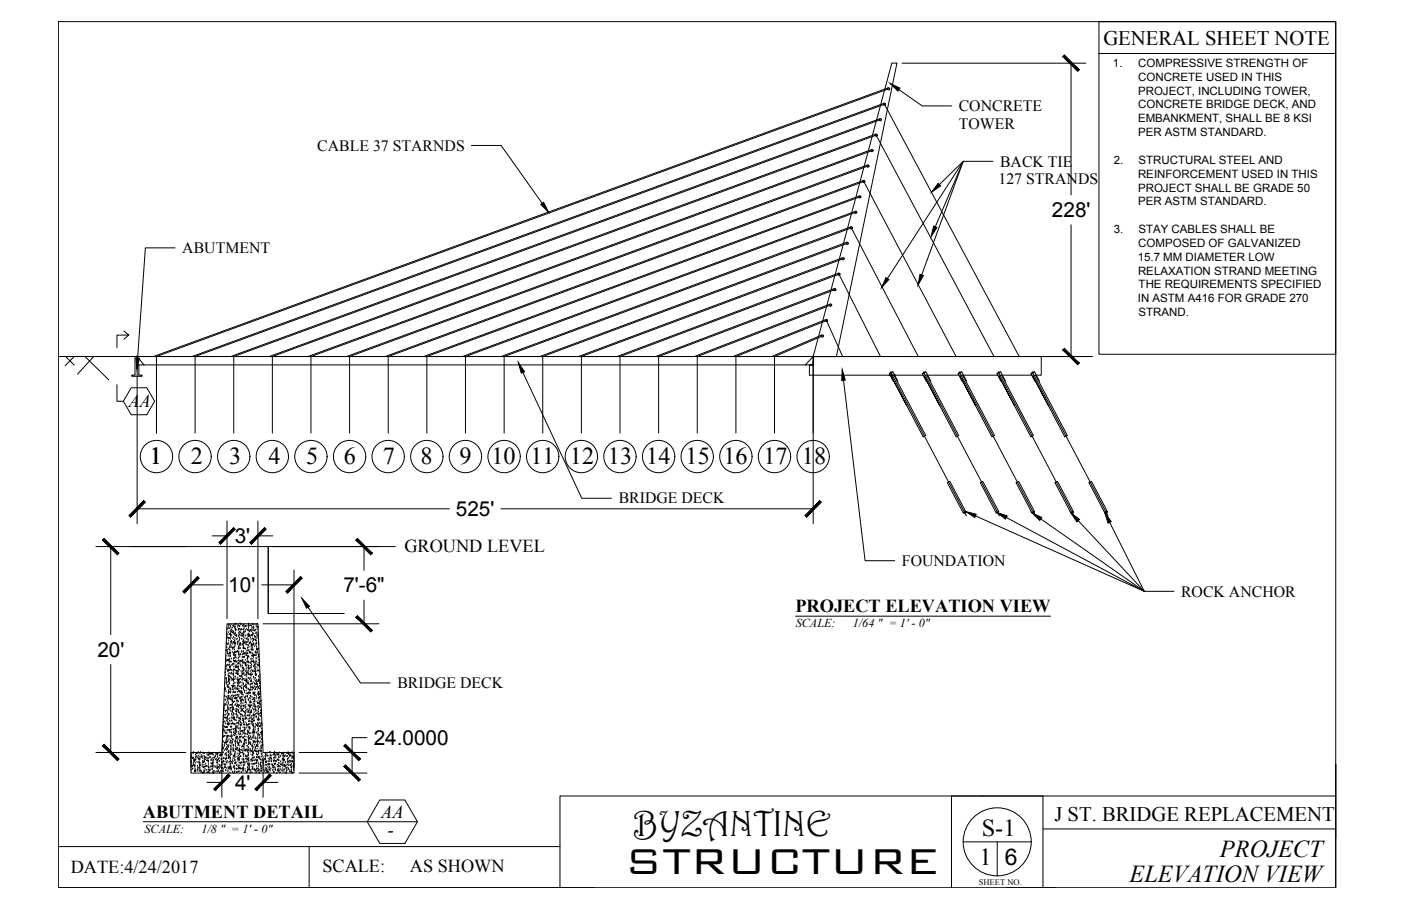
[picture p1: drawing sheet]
<svg xmlns="http://www.w3.org/2000/svg" width="432mm" height="279mm" viewBox="0 0 432 279" stroke-linecap="round" stroke-linejoin="round" font-family="sans-serif">
<defs><g id="words">
<text font-size="14.8" x="192.7" y="269.5">STRUCTURE</text>
<text font-size="11.1" x="195.3" y="257.7">BYZANTINE</text>
<g font-size="7.5">
<text x="46.2" y="143">1</text>
<text x="58.9" y="143">2</text>
<text x="70.6" y="143">3</text>
<text x="82.7" y="143">4</text>
<text x="94.4" y="143">5</text>
<text x="105.9" y="143">6</text>
<text x="118" y="143">7</text>
<text x="129.6" y="143">8</text>
<text x="141.6" y="143">9</text>
<text x="151.5" y="143">10</text>
<text x="163.5" y="143">11</text>
<text x="175.7" y="143">12</text>
<text x="187.4" y="143">13</text>
<text x="199.2" y="143">14</text>
<text x="211.3" y="143">15</text>
<text x="223" y="143">16</text>
<text x="235.3" y="143">17</text>
<text x="247.2" y="143">18</text>
<text x="302.6" y="257.9">S-1</text>
<text x="301.9" y="266.6">1</text>
<text x="376" y="264.4">PROJECT</text>
<text x="348.1" y="272.1">ELEVATION VIEW</text>
</g>
<text font-size="7.1" x="309.7" y="266.6">6</text>
<g font-size="6.4">
<text x="340.1" y="13.9">GENERAL SHEET NOTE</text>
<text x="324.2" y="67">228'</text>
<text x="140.5" y="159.2">525'</text>
<text x="72.4" y="167.5">3'</text>
<text x="70.4" y="182.6">10'</text>
<text x="105.8" y="182.7">7'-6&quot;</text>
<text x="30" y="202.6">20'</text>
<text x="115.2" y="229.7">24.0000</text>
<text x="72.5" y="243.6">4'</text>
<text x="325" y="253.3">J ST. BRIDGE REPLACEMENT</text>
</g>
<g font-size="5.6">
<text x="39.6" y="125.4">AA</text>
<text x="124.6" y="170.4">GROUND LEVEL</text>
<text x="245.2" y="188.8">PROJECT ELEVATION VIEW</text>
<text x="44" y="252.2">ABUTMENT DETAIL</text>
<text x="117.5" y="252.4">AA</text>
<text x="119.6" y="257.9">-</text>
<text x="21.8" y="269.4">DATE:4/24/2017</text>
<text x="99.3" y="268.9">SCALE:</text>
<text x="126.3" y="268.9">AS SHOWN</text>
</g>
<g font-size="4.9">
<text x="295.5" y="34.3">CONCRETE</text>
<text x="295.5" y="39.8">TOWER</text>
<text x="97.8" y="46.5">CABLE 37 STARNDS</text>
<text x="308.2" y="51.4">BACK TIE</text>
<text x="307.7" y="56.9">127 STRANDS</text>
<text x="56.2" y="78.1">ABUTMENT</text>
<text x="190.7" y="155.3">BRIDGE DECK</text>
<text x="278" y="174.5">FOUNDATION</text>
<text x="364" y="184">ROCK ANCHOR</text>
<text x="122.5" y="212.2">BRIDGE DECK</text>
</g>
<g font-size="3.8">
<text x="245.3" y="193.5">SCALE:</text>
<text x="262.8" y="193.5">1/64 &quot; = 1' - 0&quot;</text>
<text x="44.5" y="256.9">SCALE:</text>
<text x="62.1" y="256.9">1/8 &quot; = 1' - 0&quot;</text>
</g>
<g font-size="3.5">
<text x="343" y="20.6">1.</text>
<text x="350.8" y="20.6">COMPRESSIVE STRENGTH OF</text>
<text x="350.7" y="29.2">PROJECT, INCLUDING TOWER,</text>
<text x="350.8" y="24.9">CONCRETE USED IN THIS</text>
<text x="350.8" y="33.4">CONCRETE BRIDGE DECK, AND</text>
<text x="350.7" y="37.7">EMBANKMENT, SHALL BE 8 KSI</text>
<text x="350.7" y="42">PER ASTM STANDARD.</text>
<text x="343.3" y="50.5">2.</text>
<text x="350.9" y="50.5">STRUCTURAL STEEL AND</text>
<text x="350.7" y="54.8">REINFORCEMENT USED IN THIS</text>
<text x="350.7" y="59.1">PROJECT SHALL BE GRADE 50</text>
<text x="350.7" y="63.3">PER ASTM STANDARD.</text>
<text x="343.3" y="71.8">3.</text>
<text x="350.9" y="71.8">STAY CABLES SHALL BE</text>
<text x="350.8" y="76.1">COMPOSED OF GALVANIZED</text>
<text x="350.6" y="80.4">15.7 MM DIAMETER LOW</text>
<text x="350.7" y="84.7">RELAXATION STRAND MEETING</text>
<text x="350.9" y="88.9">THE REQUIREMENTS SPECIFIED</text>
<text x="350.7" y="93.2">IN ASTM A416 FOR GRADE 270</text>
<text x="350.9" y="97.5">STRAND.</text>
</g>
<text font-size="2.6" x="301.7" y="272.8">SHEET NO.</text>
</g></defs>
<!-- layer: 0 -->
<g fill="none" stroke="#000" stroke-width=".31">
<path d="M18 6.7h393.7v267.1h-393.7zM278 19.5h56.7M330.1 19.5v40.6M338.7 6.7h73v102.5h-73zM338.7 16.5h73M271.2 36.6l-200.1 73.3M271.3 36.9l-199.3 73v23.7M272.5 31.9l-213.3 78M273.7 27.1l-226.4 82.8M273.9 27.4l-225.7 82.5v23.7M277 27.6l7.2 5.1h9.2M145.3 44.9h9.1l12.7 17.8"/>
<path d="M266.1 55.7l-147.4 54.2M267.3 50.9l-160.5 59M267.5 51.2l-159.7 58.7v23.7M268.6 46.2l-173.7 63.7M268.8 46.4l-172.9 63.5-.1 23.7M269.9 41.4l-186.9 68.5M296.9 49.7l-8.6 20.2M296.9 49.7l-7.4 7.2M296.9 49.7l-12.8 35.1M306 49.7h-9.1l-23.4 36.2M53.9 76.4h-9.1l-2.4 34.1M259.7 79.5l-81.4 30.4"/>
<path d="M259.8 79.8l-80.6 30.1v23.7M261 74.7l-94.6 35.2M261.1 75l-93.8 34.9v23.7M262.2 70l-107.8 39.9M263.5 65.2l-120.9 44.7M263.7 65.5l-120.2 44.4v23.7M264.8 60.5l-134.2 49.4M265 60.7l-133.4 49.2v23.7M330.1 69.3v40.6M254.6 98.5l-28.7 11.4M255.9 93.8l-41.9 16.1M256 94.1l-41.1 15.8v23.7"/>
<path d="M257.1 89l-55 20.9M257.3 89.3l-54.3 20.6v23.7M258.4 84.3l-68.2 25.6M18.1 109.9h318.6M20.3 110l2.6 2.6M22.9 110l-2.8 2.8M26.2 110l7.3 7.1M28.8 110l-4.9 5.4M36 118.6v5.1h2M38.2 102.1l1.5 1.2h-3.7v3.9M39.7 103.3l-1.5 1.3M40.4 119.6h4.8l2.5 4.1-2.5 4.2h-4.8l-2.4-4.2z"/>
<path d="M41.6 109.9h.6v2.7h.6v3.1h1v.3h-3.2v-.3h1zM42.3 109.9h.1M42.3 111.5v50M44.4 112.5l-2.1-2.6v2.6h208.3v-2.6l-2.4 2.6M161.2 114.9l18.1 38.8h9.2M249.5 112.5h1.1M253.3 103.3l-15.4 6.6M253.5 103.6l-14.8 6.3v23.7M257.8 109.9h-7.2h23.8M259.7 109.9l-5-11-27.9 11v23.7M260 117.3l6.6 55.6h9.2M271.4 109.9l-12.8-25.3-67.5 25.3v23.7"/>
<path d="M274 115.7h2M274.7 115l-.6 .3M274.7 116.1l.8-.4 9.8 18.6-.8 .4-9.8-18.6 4.8 9M274.9 114.8l-.8 .5 1.2 2.2M275 114.8l-.7 .4M276.7 117.6l-1.5-2.9-.5 .3-.2-.3 23.4 44.4M283 109.9l-20.6-39.6-107 39.6v23.7M284.8 115l-.5 .3M285.1 114.8l-.8 .5 1.2 2.2M285.2 114.8l-.7 .4M285.7 115.7l9.8 18.6-.8 .4-9.8-18.6 4.7 9M286.9 117.6l-1.5-2.9-.6 .3-.1-.3 23.3 44.4"/>
<path d="M294.7 109.9l-28.5-53.9-146.5 53.9-.1 23.7M295.8 115l-.5 .3M296.1 114.8l-.8 .5 1.2 2.2M296.2 114.8l-.7 .4M296.7 115.7l9.8 18.6-.8 .4-9.8-18.6 4.8 9M297.9 117.6l-1.5-2.9-.6 .3-.1-.3 23.4 44.4M306.4 109.9l-36.4-68.2-186.1 68.2v23.7M307.8 115l-.5 .3M308.1 114.8l-.8 .5 1.2 2.2M308.2 114.8l-.7 .4M308.7 115.7l9.8 18.6-.8 .4-9.8-18.6 4.8 9M309.9 117.6l-1.5-2.9-.6 .3-.1-.3 23.4 44.4"/>
<path d="M314.1 109.9l-41.5-77.7-212.5 77.7v23.7M318.3 115l-.6 .3M318.6 114.8l-.9 .5 1.3 2.2M318.7 114.8l-.7 .4M319.2 115.7l9.8 18.6-.8 .4-9.8-18.6 4.7 9M320.4 117.6l-1.5-2.9-.6 .3-.2-.3 23.4 44.4M320.9 109.9v5.8h-71.4v-3.1h1.2v-2.7h7.1l18.7-90.4h-1.6l-24.3 90.4v51.6M42.3 156.9h96.2M154.4 156.9h96.2M292 148.9l.7-.5 4.9 9.4-.7 .4zM297.4 157.8l.2 .3-.4 .2-.1-.3M297.6 157.8l-.7 .3"/>
<path d="M297.6 157.8l-.3 .2M300.6 159.1l52.1 23.3M302.1 148.9l.8-.5 4.9 9.4-.8 .4zM307.6 157.8l.2 .3-.4 .2-.2-.3M307.8 157.8l-.7 .3M307.8 157.8l-.4 .2M310.1 159.6l42.6 22.8M313.2 148.9l.8-.5 4.8 9.4-.7 .4zM318.7 157.8l.1 .3-.4 .2-.1-.3M318.8 157.8l-.7 .3M318.8 157.8l-.4 .2M325.2 148.9l.7-.5 4.9 9.4-.7 .4z"/>
<path d="M330.6 157.8l.2 .3-.4 .2-.1-.3M330.8 157.8l-.7 .3M330.8 157.8l-.4 .2M335.6 148.9l.8-.5 4.9 9.4-.8 .4zM341.1 157.8l.1 .3-.3 .2-.2-.3M341.3 157.8l-.7 .3M341.3 157.8l-.4 .2M29.6 168.6h92.2M34.1 168.6v27.1M58.9 175.8v61M65.4 165.3h4.6M70 160.7v30.1"/>
<path d="M79.5 160.7v30.1M79.5 165.3h4.6M90.6 175.8v61M112.2 168.6v7.2M320.8 160l31.9 22.4M332.3 160.6l20.4 21.8M342 161.1l10.7 21.3h9.1M58.9 180.4h9.9M69.8 198.7h.1M69.8 198.3h.1M69.9 199.4l-.2 .2zM69.9 198.6h.2z"/>
<path d="M69.9 193.9h.1M69.9 194.2h.1M70 192.4h9.5l1.6 39.7h9.5v6.3h-31.7v-6.3h9.5zM70 195.9h.1M70.2 196.7h.1M70.2 195.8h.1M70.3 196.9h.1M70.4 198.7h.1M70.4 198.4h.1M70.4 195.1h.1M70.5 192.8h.1M70.5 196.9h.1"/>
<path d="M70.5 193.5h.1M70.5 197.6h.1M70.5 196.7l.2-.1zM70.6 192.8h.1M70.7 193.6l-.2 .2zM70.7 199.7h.1M70.8 199.5h.1M70.8 195.6h.1M70.9 195.7h.1M70.9 194.7h.1M70.9 199.8h.1M71 198.9h.1"/>
<path d="M71 199h.1M71 195.7h.1M71 198h.1M71 197.1h.1M71 193.2h.1M71 195.6l-.1 .2zM71.1 196.2h.1M71.1 195.4h.1M71.1 194.5h.1M71.2 193.6h.1M71.2 194.8l.1-.1zM71.2 192.7h.1"/>
<path d="M71.2 196.6h.1M71.2 198.4h.1M71.3 194.2h.1M71.4 195.9h.1M71.4 197.6l-.1 .1zM71.4 199.4h.1M71.5 199.7l.1-.1zM71.5 198.4h.1M71.6 194.6h.1M71.6 193.7h.1M71.6 195l.3-.2v.3zM71.7 197h.1"/>
<path d="M71.8 198.7h.1M71.8 199.6l-.2 .1zM71.8 192.9l.2-.1zM71.9 192.9h.1M71.9 195.5h.1M71.9 198.2h.1M71.9 194.8h.1M72 199.9h.1M72 196.6h.1M72 193.2h.1M72.1 199.8h.1M72.1 197.8l.2-.1z"/>
<path d="M72.1 198.4h.1M72.2 197.4h.1M72.2 197.8l-.2 .3h.2v-.2M72.3 195.7h.1M72.3 193.6h.1M72.3 199.6h.1M72.3 192.6h.1M72.3 198.7h.1M72.4 197.8h.1M72.4 196.9h.1M72.4 196h.1M72.4 199.3h.1"/>
<path d="M72.4 193.3h.1M72.5 195.1h.1M72.5 194.3h.1M72.5 193.4h.1M72.5 198.7h.1M72.5 195.4h.1M72.6 193.8l-.2 .1zM72.6 192.5h.1M72.6 194.5h.1M72.6 198.4h.1M72.7 195.9l.2-.1zM72.8 194.3h.1"/>
<path d="M72.8 196h.1M72.8 197.3h.1M72.9 196.3h.1M72.9 195.8l-.1 .1zM73 192.5h.1M73.1 198.2h.1M73.1 197.1h.1M73.2 198.8h.1M73.3 193.4h.1M73.3 193h.1M73.3 197.8l-.1 .1zM73.4 194l.2-.1z"/>
<path d="M73.4 197.9h.1M73.4 194.5h.1M73.5 199.8h.1M73.5 196.3h.1M73.5 199.7h.1M73.5 193h.1M73.6 195.3h.1M73.7 199.8l-.2 .1zM73.7 199.4h.1M73.7 195.7h.1M73.7 198.5h.1M73.7 198.8h.2z"/>
<path d="M73.7 197.6h.1M73.8 196.7h.1M73.8 195.8h.1M73.8 195h.1M73.8 197.2h.1M73.8 193.3h.1M73.9 194.1h.1M73.9 193.2h.1M74 192.4h.1M74 198.5h.1M74.1 195.1h.1M74.1 199h.1"/>
<path d="M74.2 194.4h.1M74.2 195.2h.1M74.2 196.1h.1M74.2 192.4h.1M74.3 194.3h.1M74.3 196.9h.2zM74.5 194l-.2 .1zM74.5 196.1h.1M74.5 197.1h.1M74.6 198.8h.1M74.7 195.3v.2h-.2zM74.7 193h.1"/>
<path d="M74.8 199h.1M74.8 198h.1M74.8 195.9l-.1 .2zM74.8 198.5l.2-.2v.2zM74.9 194.2h.1M74.9 199.9h.1M74.9 193.2h.1M75 195h.2zM75 197.6h.1M75 194.3h.1M75 199.2h.1M75 198.3h.1"/>
<path d="M75.1 197.4h.1M75.1 199.9h.1M75.1 195.8h.1M75.1 199.4h.1M75.1 196.1h.1M75.1 192.7h.1M75.1 196.6h.1M75.1 195.7h.1M75.2 194.8h.1M75.2 193.9h.1M75.2 197.9l-.1 .2zM75.2 195.1h.1"/>
<path d="M75.2 193h.1M75.3 193.4h.1M75.3 199.9l.2-.1zM75.5 198.5h.1M75.5 197.9h.1M75.5 197h.1M75.6 199.9l-.2 .2zM75.6 194.4h.1M75.6 198.2h.1M75.6 193.1h.1M75.6 194.9h.1M75.6 193.1l.2-.1z"/>
<path d="M75.6 196.1h.1M75.8 198.8h.1M75.9 194h.1M75.9 198l.2-.1zM76 197.2h.1M76 198.9h.1M76.1 193.1h.1M76.2 196.9h.1M76.2 195.9h.1M76.3 199.9h.1M76.4 194.1l-.2 .2zM76.4 199h.1"/>
<path d="M76.4 198.1h.1M76.4 197.2h.1M76.5 196.4h.1M76.5 197.8h.1M76.5 195.8h.1M76.5 195.5h.1M76.5 197.4h.1M76.5 194h.1M76.6 194.6h.1M76.6 196.1l.1-.1zM76.6 193.7h.1M76.6 192.8h.1"/>
<path d="M76.6 193h.1M76.6 199.1h.1M76.6 195.8h.1M76.6 192.4h.1M76.7 193.4h.1M76.7 196.1l-.1 .2zM76.7 199.7h.1M76.9 195.8h.1M76.9 198.6h.1M76.9 194.9h.1M77 194.5h.1M77 196.2h.1"/>
<path d="M77.1 198.1l-.1 .2 .1-.2M77.1 198h.1M77.1 192.7l.1 .2h-.2zM77.2 196.7h.1M77.2 194.6h.1M77.2 194.2l.2-.1zM77.4 197.2h.1M77.4 199.6h.1M77.4 199h.1M77.4 198.6h.1M77.5 199.1l.2-.1zM77.5 195.7v.2h-.2z"/>
<path d="M77.5 193.1h.1M77.6 194.8h.1M77.6 193.8h.1M77.7 199.7h.1M77.7 198.8h.1M77.7 200h.1M77.8 197.9h.1M77.8 197h.1M77.8 192.4h.1M77.8 196.2h.1M77.8 198.7l.1 .3-.2-.1zM77.9 195.3h.1"/>
<path d="M77.9 195.7h.1M77.9 194.4h.1M77.9 195.9h.1M77.9 193.5h.1M78 192.6h.1M78.1 197.1h.1M78.1 193.8h.1M78.1 193.5h.1M78.1 198.5h.1M78.1 197.6h.1M78.1 197.2l.2-.1zM78.2 198.9h.1"/>
<path d="M78.2 195.5h.1M78.2 193.7h.1M78.2 194.3l-.1 .1 .2-.1M78.3 198.7h.1M78.3 192.8h.1M78.4 199.4h.1M78.4 194.5h.1M78.5 196.2h.1M78.6 194.7h.1M78.6 196.3l-.1 .1zM78.7 197.7h.1M78.7 194.3h.1"/>
<path d="M78.8 195.2h.2zM78.8 197.3h.1M78.8 197.5h.1M78.8 196.5h.1M78.8 199h.1M78.9 192.7h.1M78.9 193.2h.1M79 198.3l-.1 .1zM79.1 199.5h.1M79.1 198.7h.1M79.1 197.8h.1M79.1 198.4h.1"/>
<path d="M79.1 196.9h.1M79.2 196h.1M79.2 195.1h.1M79.2 194.3h.1M79.3 193.4h.1M79.3 193.6h.1M79.3 192.5h.1M79.3 195.9h.1M79.5 196.4h.1M79.5 193.6h.1M79.5 195.5h.1M79.5 193.3v.1"/>
<path d="M79.6 196.8h.1M79.7 198.7h.1M79.7 198.6h.1M79.7 198.2h.1M80.7 180.4h9.9M81.1 192.4h35.7M82.7 189.2v-20.6v20.6h23.4M94.9 187.2l16.2 23.4h9.2M112.2 185.1v7.3M245.2 190h78.6M34.1 204.9v27.2M68.9 219.1v.1"/>
<path d="M68.9 218.2v.1M69 218.8h.1M69.2 214.7h.1M69.2 212.3l.2-.1zM69.2 217.8h.1M69.3 210.6h.1M69.4 213h.1M69.4 212.3h.1M69.4 207.3v.1M69.4 217l-.1 .2zM69.4 219.4h.1M69.4 216h.1"/>
<path d="M69.4 212.7h.1M69.4 209.3h.1M69.5 217.2l.2-.1zM69.5 219.7h.1M69.5 208.2h.1M69.5 206.5h.1M69.5 205.5l.2-.1zM69.6 217.5h.1M69.6 215.8h.1M69.6 202.4h.1M69.7 214.9h.1M69.7 203.4h.1"/>
<path d="M69.7 200.5v.1M69.7 204.1h.1M69.7 213.4h.1M69.7 219l-.1 .1zM69.8 211h.1M69.8 215.1h.1M69.8 210.1h.1M69.8 209.2l-.1 .2zM69.8 210.4l.2-.1zM69.9 209.3h.1M69.9 216.7h.1M69.9 206.3h.1"/>
<path d="M69.9 205.3h.1M70 205.2h.1M70 211.4l.2-.2zM70.1 201.5h.1M70.1 211.9h.1M70.1 206.8h.1M70.1 200.5h.1M70.1 216.1h.1M70.1 203.4v.3h-.2zM70.1 217.8h.1M70.1 215.3l.2-.1zM70.2 219.6h.1"/>
<path d="M70.2 201h.1M70.2 203.5h.2zM70.2 218.6h.1M70.2 207.2h.1M70.2 219.1h.1M70.2 201.4l-.1 .2zM70.2 206.7l.2-.3 .1 .3zM70.2 212h.1M70.3 218.3h.1M70.3 217.4h.1M70.3 214.8h.1M70.3 218.5h.1"/>
<path d="M70.3 215.2h.1M70.3 211.8h.1M70.3 216.5h.1M70.3 213.8h.1M70.3 208.5h.1M70.3 205.1h.1M70.3 201.8h.1M70.4 215.6h.1M70.4 202.4h.1M70.4 207.9h.1M70.4 214.7h.1M70.4 213.9h.1"/>
<path d="M70.4 209.6h.1M70.4 217h.1M70.4 213.6h.1M70.4 210.3h.1M70.4 206.9h.1M70.4 203.5h.1M70.5 213h.1M70.5 210h.1M70.5 218.9h.1M70.5 200.2h.1M70.5 208.5l.1-.1zM70.5 212.1h.1"/>
<path d="M70.5 209h.1M70.5 211.2h.1M70.5 210.3h.1M70.5 203.8h.1M70.5 213.2l-.1 .1zM70.6 209.5h.1M70.6 208.6h.1M70.6 215.7h.1M70.6 205.2h.1M70.6 214.8h.1M70.6 203.4l-.1 .2zM70.6 204.3h.1"/>
<path d="M70.6 207.7h.1M70.7 206.8h.1M70.7 205.9h.1M70.7 200.4h.1M70.7 201.4h.1M70.8 205h.1M70.8 210.9h.1M70.8 210.7h.1M70.8 213.3h.1zM70.8 204.2h.1M70.8 209.5v.2h-.2zM70.8 212.4h.1"/>
<path d="M70.8 203.3h.1M70.8 201.6h.2zM70.8 202.4h.1M70.9 218.5h.1M70.9 201.5h.1M70.9 200.6h.1M70.9 217.6h.1M70.9 206.1h.1M70.9 206.6h.1M70.9 215.2l-.1 .1zM70.9 219.1h.1M70.9 212.7l.2-.2 .1 .2z"/>
<path d="M70.9 215.8h.1M70.9 212.4h.1M71 209.1h.1M71 205.7h.1M71 202.4h.1M71 205.4l-.2 .2zM71 217.5h.1M71 213.7h.1M71 212.8h.1M71 201.3h.1M71.1 204.2h.1M71.1 206.5h.2z"/>
<path d="M71.1 213.4h.1M71.2 219.4h.1M71.2 209h.1M71.2 208h.1M71.2 215.1h.1M71.2 218.2l-.2 .1 .2-.1M71.3 204.2h.1M71.3 209.3h.1M71.3 217.2l-.1 .1zM71.3 215.7l.2-.2v.3zM71.3 214.6h.1M71.3 203.2h.1"/>
<path d="M71.3 207.4l-.1 .1zM71.4 211.4h.2zM71.4 205.2h.1M71.5 209.9h.1M71.5 206.9h.1M71.5 216.2h.1M71.5 217.9h.1M71.6 217.5h.1M71.6 219.8h.1M71.6 216.5h.1M71.6 201.1h.1M71.6 218.9h.1"/>
<path d="M71.6 205.1h.1M71.6 218.7l.2-.2 .1 .3zM71.6 218.1h.1M71.6 212.1h.1M71.6 219.2l-.1 .1zM71.7 217.2h.1M71.7 216.3h.2zM71.7 216.3h.1M71.7 212.7h.1M71.7 215.4h.1M71.7 211.7h.1M71.7 209.5v.1"/>
<path d="M71.7 200.3h.1M71.7 204.6l.2-.1zM71.8 214.5h.1M71.8 213.6h.1M71.8 208h.1M71.8 212.8h.1M71.8 209.7h.1M71.8 218.3h.1M71.9 211.9h.1M71.9 218.4h.1M71.9 207.9h.1M71.9 214.9h.1"/>
<path d="M71.9 211.6h.1M71.9 207h.1M71.9 218.9h.1M71.9 208.2h.1M71.9 204.9h.1M71.9 201.5h.1M71.9 211h.1M71.9 210.1h.1M72 209.2h.1M72 203.9h.1M72 216.7h.1M72 213.3h.1"/>
<path d="M72 210h.1M72 208.4h.1M72 203.1h.1M72 206.6h.1M72 203.3h.1M72 213.6h.1M72 207.5h.1M72 202.2h.1M72 214.8h.1M72 209.5h.2zM72.1 205.7h.1M72.1 204.8h.1"/>
<path d="M72.1 211.5h-.2l.2-.1v.1M72.1 201.5h.1M72.1 201.6l-.1 .1zM72.2 204h.1M72.2 208.8h.1M72.2 210.7h.1M72.2 203.1h.1M72.2 202.2h.1M72.2 212.4h.1M72.3 201.3h.1M72.3 216.4h.1M72.3 200.4h.1"/>
<path d="M72.3 215.5h.1M72.3 204.1h.1M72.3 206.6h.1M72.3 214.4l.2-.1zM72.4 217.6h.1M72.4 211.7h.1M72.4 202.7l.2-.1zM72.4 210.7h.1M72.4 213.4l-.1 .1zM72.5 202.5h.1M72.5 218.8h.1M72.5 215.5h.1"/>
<path d="M72.5 212.2h.1M72.5 203.6l-.1 .1zM72.5 204.2h.1M72.5 208.8h.1M72.5 205.5h.1M72.5 202.1h.1M72.5 206.9h.1M72.5 213.5h.1M72.6 217.3h.1M72.6 200.9v.2h-.3zM72.6 205.9h.1M72.6 215.2h.1"/>
<path d="M72.6 219.3h.2zM72.7 202.1h.1M72.7 207.6l.2-.1zM72.7 212.6h.1M72.7 209.4h.1M72.7 201.1h.1M72.8 215.4l-.1 .1zM72.8 219.2h.1M72.8 205.3h.1M72.8 207.8h.1M72.9 207h.1M72.9 205.6l-.2 .1z"/>
<path d="M72.9 216.2h.1M72.9 203.9v.2h-.2zM72.9 219.6h.1M73 218.7h.1M73 215.4h.1M73 214.4h.1M73 212.5l.2-.1zM73 217.9h.1M73 203h.1M73 201.2h.1M73 217h.1M73 200.8l.2-.1z"/>
<path d="M73.1 216.1h.1M73.1 212.1h.1M73.1 215.2h.1M73.1 210.6h.1M73.1 214.3h.1M73.1 209.6h.1M73.1 213.5h.1M73.2 217.3l-.2 .2zM73.2 212.6h.1M73.2 208h.1M73.2 211.7h.1M73.2 205.8h.1"/>
<path d="M73.2 207.5l-.1 .2zM73.3 210.8h.1M73.3 216.3h.1M73.3 209.7h.1M73.3 206.9v.2h-.2zM73.3 204.9h.1M73.3 219h.1M73.3 217.4l.2-.1zM73.3 209.9h.1M73.3 209.1h.1M73.3 205.7l.2-.1zM73.4 208.2h.1"/>
<path d="M73.4 203.9h.1M73.4 207.3h.1M73.4 201h.1M73.4 218h.1M73.4 211.5h.1M73.4 214.7h.1M73.4 211.3h.1M73.4 207.9h.1M73.4 206.4h.1M73.4 200.1h.1M73.4 204.6h.1M73.4 201.3h.1"/>
<path d="M73.4 205.5h.1M73.4 214.9h.1M73.5 204.6h.1M73.5 219.8h.1M73.5 203.8h.1M73.5 219.1h.1M73.5 216.4h.1M73.5 213.1h.1M73.5 209.7h.1M73.5 218.2h.1M73.5 206.4h.1M73.5 203h.1"/>
<path d="M73.5 202.9h.1M73.5 206.7h.1M73.5 201.5h.1M73.5 219.3l-.1 .2zM73.6 202h.1M73.6 210.8h.1M73.6 201.1h.1M73.6 209.5l-.1 .2M73.6 209.6l-.1 .1M73.6 209.9v.2h-.2zM73.6 200.2h.1M73.6 212.5h.1"/>
<path d="M73.6 210.6l.2-.1zM73.7 214.3h.1M73.7 213.4h.1M73.7 202h.1M73.7 206.7h.1M73.8 209.6h.1M73.8 217.6h.1M73.8 208.6h.1M73.9 202.6h.1M73.9 215.5l.2-.1zM73.9 204.8h.1M73.9 204.3h.1"/>
<path d="M73.9 215.3h.1M73.9 213.5h.1M73.9 212.9l.1 .3-.2-.1zM74 203.8h.1M74 211.5l-.2 .2 .2-.2M74 203.8l.2-.1zM74 218.6h.1M74 215.2h.1M74 211.9h.1M74 208.5h.1M74 201.7l-.1 .2zM74.1 205.2h.1"/>
<path d="M74.1 201.8h.1M74.1 200h.1M74.1 210.5h.1M74.1 209.4h.1M74.2 218.1h.1M74.2 217.1h.1M74.2 205.7h.1M74.2 205.3h.1M74.3 219.5h.1M74.3 208.7l.2-.1zM74.3 207h.1M74.3 218.6h.1"/>
<path d="M74.3 215.9v.3h-.2zM74.3 217.7h.1M74.3 213.3h.1M74.3 216.3h.1M74.3 213.5l-.1 .2zM74.4 216.8h.1M74.4 212.3h.1M74.4 218h.1M74.4 215.9h.1M74.4 200.9h.1M74.4 203.7l-.1 .2zM74.4 201.2h.1"/>
<path d="M74.4 215.1h.1M74.5 214.2h.1M74.5 219.2l.2-.2v.2zM74.5 208.5h.1M74.5 212.2h.1M74.5 213.3h.1M74.5 219h.1M74.5 212.4h.1M74.5 207.6h.1M74.6 211.5h.1M74.6 213.6l.2-.1zM74.6 210.7h.1"/>
<path d="M74.6 209.8h.1M74.6 203.7h.1M74.6 208.1h.1M74.6 201.8h.2zM74.6 208.9h.1M74.6 214.2h.1M74.7 202.8h.1M74.7 209.8h.1M74.7 208h.1M74.7 219.1h.1M74.7 207.1h.1M74.7 215.5l-.1 .2z"/>
<path d="M74.8 206.3h.1M74.8 205.4h.1M74.8 204h.1M74.8 205.7l-.2 .2zM74.8 209.4h.1M74.8 204.5h.1M74.8 203.6h.1M74.8 215h.1M74.9 202.7h.1M74.9 217h.1M74.9 201.9h.1M74.9 216.1h.1"/>
<path d="M74.9 217.7h.1M74.9 206.7h.2zM74.9 201h.1M74.9 204.6h.1M74.9 214.4h.1M74.9 211h.1M74.9 207.7h.1M75 200.1h.1M75 201.6h.1M75 204.4h.1M75 210.8h.1M75 212.2h.1"/>
<path d="M75 212.5h.1M75 219.5h.1M75 216.2h.1M75 218.4l-.1 .1 .1-.1M75 212.8h.1M75 209.5h.1M75.1 211.3h.1M75.1 206.1h.1M75.1 202.8h.1M75.1 217.5l-.2 .2zM75.1 207.7l-.1 .2zM75.2 206.7h.1"/>
<path d="M75.2 207.5h.1M75.2 201.5l.2-.2v.3zM75.2 217.9h.1M75.2 211.7l.2-.1zM75.2 206.5h.1M75.2 217.7h.1M75.3 202.6h.1M75.3 202.7h.1M75.3 204.4h.1M75.3 213.2h.1M75.4 201.7h.1M75.4 213.6h.1"/>
<path d="M75.4 215.3h.1M75.4 219.5l-.1 .2zM75.5 219.8h.1M75.5 208.4h.1M75.5 209.7l-.1 .2zM75.5 216.5h.2zM75.5 209.5h.1M75.6 218.3h.1M75.6 204.8h.1zM75.6 216h.1M75.6 215h.1M75.6 211.6h.1"/>
<path d="M75.6 208.3h.1M75.6 204.9h.1M75.6 201.6h.1M75.6 203.6h.1M75.6 219.3h.1M75.7 218.4h.1M75.7 205.4h.1M75.7 217.5h.1M75.7 207.1h.1M75.7 211.2h.1M75.7 216.4h.1M75.7 204.3l.1 .3-.3-.1z"/>
<path d="M75.7 216.6h.1M75.8 215.7h.1M75.8 210.3h.1M75.8 218.1h.1M75.8 214.9h.1M75.8 201.3h.1M75.8 214h.1M75.9 209.7h.1zM75.9 213.1h.1M75.9 206.4h.1M75.9 211.7l-.2 .2zM75.9 212.2h.1"/>
<path d="M75.9 216.9h.1M75.9 205.5h.1M75.9 201.9l-.1 .2 .1-.2M75.9 211.3h.1M76 210.4h.1M76 209.6h.1M76 208.7h.1M76 201.6h.1M76 208.1h.1M76 212.1h.1M76.1 207.8h.1M76.1 200.7h.1"/>
<path d="M76.1 206.9h.1M76.1 209.9h.1M76.1 207.3v.3l-.2-.1zM76.1 219.1h.1M76.1 206h.1M76.1 219.7h.1M76.2 205.2h.1M76.2 214.6h.1zM76.2 218.8h.1M76.2 204.3h.1M76.2 207.3h.1M76.2 204.1h.1"/>
<path d="M76.2 202.9l.2-.1zM76.2 203.4h.1M76.2 213.7l-.1 .2zM76.3 202.5h.1M76.3 215h.1M76.3 201.6h.1M76.3 203.9l-.1 .2zM76.3 200.8h.1M76.3 214h.1M76.3 202.6h.1M76.4 201.6h.1M76.4 210.9h.1"/>
<path d="M76.4 210.2h.1M76.4 210.3l.1 .3h-.3zM76.4 219.5h.2zM76.4 212.6h.1M76.5 209.2h.1M76.5 217.5h.1M76.5 214.1h.1M76.5 210.8h.1M76.5 207.4h.1M76.5 207.8l.2-.1zM76.5 204.1h.1M76.5 200.7h.1"/>
<path d="M76.6 206.8h.1M76.6 205.4h.1M76.6 219.3h.1M76.6 213.6l.2-.2v.2zM76.6 215.9h.1M76.6 212.5h.1M76.6 209.2h.1M76.6 205.9h.1M76.6 215.7l-.1 .1zM76.6 204.4h.1M76.6 202.5h.1M76.6 217.8h.1"/>
<path d="M76.7 205.9l-.2 .1zM76.7 202.7h.1M76.7 200.6h.1M76.7 211.1h.1M76.7 204.4h.1M76.8 213.7h.1M76.8 212.7l.2-.1zM76.8 218.7h.1M76.8 215.4h.1M76.8 201l.2-.1zM76.9 217.7h.1M76.9 206.3h.1"/>
<path d="M76.9 209.6h.1M77 219.9h.1M77 213.9h.1M77 217.7l-.2 .1zM77 219.1h.1M77 212.9h.1M77 201.5h.1M77 218.2h.1M77 207.9l-.1 .1zM77.1 217.3h.1M77.1 205.5h.1M77.1 217.6l.2-.1z"/>
<path d="M77.1 216.4h.1M77.1 218.1h.1M77.1 215.5h.1M77.1 209.1h.1M77.1 207.2h.1M77.1 211.4h.1M77.1 208h.1M77.1 216.4l.1 .2h-.3zM77.1 219.6h.1M77.1 204.6h.1M77.1 201.3h.1M77.1 205.9l.2-.1z"/>
<path d="M77.2 214.7h.1M77.2 208.2h.1M77.2 213.8h.1M77.2 218.1h.1M77.2 212.9h.1M77.2 201.3h.1M77.3 212h.1M77.3 204.4h.1M77.3 219.6l.2-.2v.2zM77.3 211.1h.1M77.3 214.8h.1M77.3 203.4h.1"/>
<path d="M77.3 212.3h.1M77.3 210.3h.1M77.3 219.7l-.1 .1zM77.4 209.4h.1M77.4 208.5h.1M77.4 209.9l-.1 .1zM77.4 207.6h.1M77.4 210h.1M77.4 210.8l.2-.1zM77.4 206.7h.1M77.4 208.2h.1M77.5 200.1l-.2 .1z"/>
<path d="M77.5 205.9h.1M77.5 209.9h.1M77.5 205h.1M77.5 217.6h.1M77.5 219.2h.1M77.5 204.1h.1M77.6 216.7h.1M77.6 205.3h.1M77.6 203.2h.1M77.6 202.3h.1M77.6 204.1h.1M77.7 201.5h.1"/>
<path d="M77.7 200.6h.1M77.7 212.9h.1M77.7 215.1h.1M77.7 200.5h.1M77.7 211.9h.1M77.7 215.7l.2-.1zM77.8 211.9l-.2 .1zM77.8 201.7h.1M77.8 204l.2-.1zM77.8 208.1h.1M77.8 211h.1M77.8 202.1l-.1 .1z"/>
<path d="M77.8 218.6h.1M77.9 207.1h.1M77.9 212.7h.1M78 203.3h.1M78 206.9h.1M78 213.8h.1M78 202.3h.1M78 217.2h.1M78 217.8h.1M78 213.9h.1M78 210.5h.1M78 207.2h.1"/>
<path d="M78.1 203.8h.1M78.1 200.5h.1M78.1 208.9l.2-.1zM78.1 209h.1M78.1 202.7h.1M78.1 219h.1M78.1 215.6h.1M78.1 212.3h.1M78.1 205.6h.1M78.1 213.9l-.1 .1zM78.2 204.5h.1M78.2 202.2h.1"/>
<path d="M78.2 213.7h.1M78.2 204.1l-.1 .1zM78.2 201.7v.3h-.2zM78.2 216.6h.1M78.2 215.4h.1M78.3 215.6h.1M78.3 204.2h.1M78.3 219.8h.1M78.3 218.9h.1M78.4 209.6h.1M78.4 205l.2-.2v.2zM78.4 218h.1"/>
<path d="M78.4 211.8h.1M78.4 213.8l.1-.1zM78.4 217.2h.1M78.4 210.8h.1M78.4 202h.2zM78.4 216.3h.1M78.5 215.4h.1M78.5 205.5h.1M78.5 214.5h.1M78.5 215.8l-.1 .2zM78.5 213.6h.1M78.5 207h.1"/>
<path d="M78.5 207.2h.1M78.5 217.5h.1M78.5 206.1h.1M78.6 212.7h.1M78.6 216.5h.1M78.6 206.1l-.2 .1zM78.6 211.9h.1M78.6 218.2h.1M78.6 211h.1M78.6 201.4h.1M78.6 217.8h.1M78.6 214.4h.1"/>
<path d="M78.6 218.7l.2-.1zM78.7 210.1h.1M78.7 212.7h.1M78.7 202.3h.1M78.7 211.1h.1M78.7 207.7h.1M78.7 209.2h.1M78.7 201.3h.1M78.7 204.4h.1M78.7 201h.1M78.7 212.4h.1M78.7 207l.2-.1z"/>
<path d="M78.7 208.3h.1M78.8 207.5h.1M78.8 206.6h.1M78.8 205.7h.1M78.8 219.4h.1M78.8 207.9h.1M78.9 204.8h.1M78.9 208.3h.1M78.9 217.8l-.2 .2zM78.9 203.9h.1M78.9 210h.1M78.9 207.8v.2h-.2z"/>
<path d="M78.9 203.1h.1M78.9 215.5h.1M78.9 219.2h.1M78.9 208.1l-.1 .1zM78.9 202.2h.1M79 214.6h.1M79 203.2h.1M79 201.3h.1M79 200.4h.1M79 204.2h.1M79 211.9l.2-.1zM79.1 210.8h.1"/>
<path d="M79.1 200.1h.2zM79.1 209.8h.1M79.1 215.1h.1M79.2 200.1h.1M79.2 201.8h.1M79.2 216.5h.1M79.2 206h.1M79.2 205h.1M79.2 211h.1M79.2 219.8l-.1 .2zM79.3 210.8v.2h-.2zM79.3 212.7h.1"/>
<path d="M79.3 210l-.1 .2zM79.3 216.8l.2-.1zM79.4 211.7h.1M79.4 201.2h.1M79.4 200.3l-.2 .1zM79.4 205h.1zM79.4 200.3h.1M79.4 206.9h.1M79.5 217.9h.1M79.5 219.3h.1M79.5 218.3h.1M79.5 206.9h.1"/>
<path d="M79.5 202.8h.1M79.6 216.9h.1M79.6 213.6h.1M79.6 204.5h.1M79.6 210.3h.1M79.6 206.9h.1M79.6 213.8h.1M79.6 203.5h.1M79.6 200.2h.1M79.6 213.8v.2h-.2zM79.6 214.5h.1M79.6 215.5h.1"/>
<path d="M79.6 209.9h.2zM79.7 213.6h.1M79.7 202.1h.1M79.7 218.7h.1M79.7 215.4h.1M79.7 212l-.2 .2zM79.7 219.6h.1M79.7 212h.1M79.7 208.7h.1M79.7 205.3h.1M79.7 202h.1M79.7 202.3l-.1 .1z"/>
<path d="M79.7 217.8h.1M79.7 209.7h.1M79.7 217l.3-.2v.3zM79.8 216.9h.1M79.8 209.7h.1M79.8 208.8h.1M79.8 216.1h.1M79.8 215.2h.1M79.9 214.3h.1M79.9 213.4h.1M79.9 205.6h.1M79.9 215.4h.1"/>
<path d="M79.9 204.9h.1M79.9 212.5h.1M79.9 204h.1M79.9 207.3h.1M79.9 214.8h.2zM80 211.7h.1M80 204.4h.1M80 216.5h.1M80 210.8h.1M80 209.9h.1M80 218.2h.1M80 214l-.1 .2z"/>
<path d="M80.1 209h.1M80.1 210.6h.1M80.1 208.1h.1M80.1 212.4h.1M80.2 218.2h.1M80.2 217.5h.1M80.2 214.2h.1M80.2 217.3h.1M80.2 210.8h.1M80.2 219.7h.2zM80.3 213.5h.1M80.3 219.3h.1"/>
<path d="M80.4 216l-.1 .2zM80.5 219.1h.1M29.6 232.1h27.7M58.9 234.7h.1M58.9 233.8h.1M58.9 237.6h.1M58.9 232.9h.1M59 236.2h.1M59 235.3h.1M59.1 233.5h.1M59.2 236.2l.2-.1zM59.3 237.2h.1"/>
<path d="M59.4 233.8l-.1 .1zM59.5 236.2h.1M59.5 237.1h.1M59.5 232.4h.1M59.5 233.8h.1M59.6 235.6h.1M59.6 232.2h.1M59.6 232.1h.1M59.6 233.8h.1M59.7 235.2h.1M59.7 234.3h.1M59.7 235.8l-.1 .1 .2-.1"/>
<path d="M59.8 234.4l.1 .3-.3-.1zM59.9 234.2h.2zM60 234.9h.1M60 237.6l.2-.2v.3zM60 236.6h.1M60 236.1h.1M60.1 237.7h.1M60.1 238h.1M60.1 234.4h.1M60.1 237.8l-.1 .1zM60.1 237.2h.1M60.2 236.3h.1"/>
<path d="M60.2 235.4h.1M60.2 234.5h.1M60.3 233.6h.1M60.3 232.8h.1M60.3 238h.1M60.3 237.6h.1M60.4 234.2h.1M60.4 233.2h.1M60.5 233.5h.1M60.5 232.3l.2-.1zM60.7 235.1h.1M60.8 232.1h.2"/>
<path d="M60.8 237.2h.2zM60.8 232.1h.1M60.9 236.3h.1M61 232.1h.1M61 237.9h.1M61 236.9h.1M61 232.2h.1M61 233.5h.1M61 233.9h.1M61.1 233.1h.1M61.1 235.3h.1M61.1 232.2h.1"/>
<path d="M61.3 233.9l-.1 .2zM61.4 234.9h.1M61.4 234h.1M61.4 236.7h.1M61.4 237.9h.1M61.4 235.3l.2-.1zM61.5 237h.1M61.5 236.1h.1M61.5 235.2h.1M61.6 234.3h.1M61.6 233.5h.1M61.6 232.6h.1"/>
<path d="M61.6 237.5h.1M61.6 234.1h.1M61.7 236.9h.1M61.7 235.9l-.2 .2zM61.7 235.9h.1M61.7 237.7h.1M61.8 232.1h.1M61.9 233.6h.1M62 237.8h.1M62 237.9l-.1 .2zM62.1 232.1h.2M62.1 233.4l.2-.1z"/>
<path d="M62.1 233h.1M62.3 236.4h.1M62.3 232.1h.1M62.3 235.8h.1M62.4 234.9h.1M62.4 238.3l.2-.1zM62.4 232.2h.1M62.4 235.1l.2-.2 .1 .2zM62.5 233.9h.1M62.5 236.6h.1M62.5 233.3h.1M62.6 238.4h.1"/>
<path d="M62.6 235h.1M62.7 236.7h.1M62.8 235h.1M62.8 237.7h.1M62.8 232.1l-.1 .1zM62.8 236.7h.1M62.9 236.8h.1M62.9 235.9h.1M62.9 235h.1M62.9 234.1h.1M63 233.3h.1M63 237.9v.2h-.2z"/>
<path d="M63 232.4h.1M63 236.4l.2-.1zM63 234.8h.1M63.1 233.8h.1M63.2 237.8h.1M63.2 237.2h.1M63.2 233.9h.1M63.2 234.1l-.1 .1zM63.3 233.6h.1M63.4 235.7h.1M63.6 236.1l-.2 .1zM63.6 237.6h.1"/>
<path d="M63.7 236.4h.1M63.7 234.4h.2zM63.7 233.7h.1M63.8 232.8h.1M63.8 232.3h.1M63.9 234h.1M63.9 238.1l-.1 .1zM64.1 234.6h.1M64.1 236.4h.1M64.1 233h.1M64.1 238.4h.1M64.2 237.5h.1"/>
<path d="M64.2 235.1h.1M64.2 238.1h.1M64.2 234.8h.1M64.2 236.6h.1M64.2 235.7h.1M64.2 236.8h.1M64.3 234.8h.1M64.3 234h.1M64.3 237.5h.1M64.3 232.5h.2zM64.3 233.1h.1M64.3 236.5h.1"/>
<path d="M64.4 232.2h.1M64.4 232.7h.1M64.6 237.8h.1M64.6 238.4h.1M64.6 237.4h.2zM64.7 233.7h.1M64.7 236.9h.1M64.7 233.6h.1M64.7 232.3l-.1 .1zM65 236.4h.1M65 235.5h.1M65.1 234.3l-.1 .1z"/>
<path d="M65.1 236.5h.1M65.1 232.3l-.2 .2h.2v-.2M65.2 232.4h.1M65.2 235.5l.2-.1zM65.3 234.1h.1M65.3 237.3h.1M65.4 232.6h.1M65.5 236.2l-.2 .2zM65.5 235.3v.2h-.2zM65.5 238.2h.1M65.5 237.3h.1M65.5 236.4h.1"/>
<path d="M65.6 235.5h.1M65.6 234.7h.1M65.6 235.1h.1M65.6 236.1h.1M65.6 232.7h.1M65.7 233.8h.1M65.7 236.8h.1M65.7 232.9h.1M65.7 235.4h.1M65.7 238.4h.1M65.7 234.4h.1M65.7 237.9h.1"/>
<path d="M65.7 234.5h.1M65.8 238.2l-.1 .2zM65.9 233.6l.2-.1zM66 236.3h.1M66 237.9h.1M66.1 233.8h.1M66.3 236.7h.1M66.3 233.3h.1M66.3 238.2h.1M66.4 234.3h.1M66.4 233.4h.1M66.5 236.5h.1"/>
<path d="M66.6 232.4l-.1 .2zM66.6 232.4h.1M66.7 235.3h.1M66.7 234.1h.1M66.8 236.6l.2-.1zM66.9 238h.1M66.9 237.1h.1M66.9 236.2h.1M66.9 235.3h.1M66.9 238.1h.1M67 234.5h.1M67 237.1h.1"/>
<path d="M67 234.4l-.1 .2zM67 233.6h.1M67 235.2h.1M67 232.7h.1M67.1 236.9h.1M67.1 233.3h.1M67.1 232.3h.1M67.2 235.8h.1M67.2 232.5h.1M67.3 237.6h.1M67.3 234.2h.1M67.3 236.4l-.1 .2z"/>
<path d="M67.4 234.2h.1M67.4 237.9h.1M67.5 234.7l.2-.1zM67.6 233.8h.1M67.6 237h.1M67.7 236.1h.1M67.7 238.4h.1M67.7 232.9l.2-.2 .1 .3zM67.8 232.2h.1M67.8 236.4h.1M67.8 233.1h.1M67.9 236.6h.1"/>
<path d="M67.9 237.9h.1M68.1 232.5h.1M68.1 233.2h.1M68.1 236l.2-.3v.3zM68.1 234.2h.1M68.1 232.8l.2-.1zM68.2 237.8h.1M68.3 236.9h.1M68.3 236h.1M68.3 235.2h.1M68.3 234.3h.1M68.4 235h.1"/>
<path d="M68.4 233.4h.1M68.4 233.6v12.3M68.4 232.5h.1M68.4 237.6h.2zM68.4 231.6h.1M68.4 235.2h.1M68.5 230.8h.1M68.5 231.2h.1M68.5 236.9h.1M68.5 229.9h.1M68.5 230.3h.1M68.5 232.6l-.1 .2z"/>
<path d="M68.5 229h.1M68.6 228.1h.1M68.6 227.2h.1M68.6 231.1h.1M68.6 226.4h.1M68.6 236.9h.1M68.7 225.5h.1M68.7 225.9h-.1M68.7 224.6h.1M68.7 223.7h.1M68.7 235.5h.1M68.7 232.2h.1"/>
<path d="M68.7 228.9h.1M68.7 227h.1M68.8 222.8h.1M68.8 230.8h.2zM68.8 221.9h.1M68.8 232.1h.1M68.8 228.7h.1M68.8 238h.1M68.8 221.1h.1M68.8 237.3h.1M68.8 234h.1M68.8 230.6h.1"/>
<path d="M68.8 220.6h.1M68.8 227.3h.1M68.8 223.9h.1M68.9 222.9h.1M68.9 234.6l-.1 .1zM68.9 227.3h.1M69 224.8l-.2 .2zM69 233.9h.1M69 234.9h.1M69.1 234h.1M69.1 235.7h.2zM69.1 222.6h.1"/>
<path d="M69.1 220.5h.1M69.1 229.8h.1M69.1 224l.2-.1zM69.1 231.5h.1M69.1 221.3h.3v-.2l-.2 .2M69.2 230.2h.1M69.2 229.2h.1M69.3 236.6l-.2 .1zM69.3 225.7h.1M69.3 225.4h.1M69.3 226.8l-.1 .2 .1-.2M69.3 235.8h.1"/>
<path d="M69.3 236.7h.1M69.4 224.4h.1M69.4 236.1h.1M69.4 232.8h.1M69.4 229.4h.1M69.4 222.7h.1M69.4 226.1h.1M69.4 221.6h.1M69.4 228.9l.2-.1zM69.5 220.6h.1M69.5 223.3h.1M69.5 231.1h.1"/>
<path d="M69.5 232.5h.1M69.5 234.3h.1M69.5 237.6h.1M69.6 236.8h.1M69.6 235.9h.1M69.6 237.7h.1M69.6 226.3h.1M69.6 228.4h.1M69.7 235h.1M69.7 234.1h.1M69.7 228.8l-.2 .1zM69.7 233.8h.2z"/>
<path d="M69.7 233.2h.1M69.7 224.1v.3l-.2-.1zM69.7 232.4h.1M69.7 233.9h.1M69.8 232.9h.1M69.8 222.1l.1-.1zM69.8 231.5h.1M69.8 221.5h.1M69.8 224.3h.1M69.8 230.6h.1M69.8 226h.1M69.8 229.7h.1"/>
<path d="M69.8 235.3h.1M69.9 228.8h.1M69.9 229.1h.1M69.9 237h.1M69.9 228h.1M69.9 228.2h.1M69.9 220.2h.1M69.9 227.1h.1M70 226.2h.1M70 225.3h.1M70 224.3h.1M70 231.2h.1"/>
<path d="M70 224.4h.1M70 234.8h.1M70.1 223.4h.1M70.1 230.8l-.2 .1zM70.1 227.1v.3l-.2-.1zM70.1 227l.1-.1zM70.1 223.5h.1M70.1 222.7h.1M70.1 221l-.1 .1zM70.1 221.8h.1M70.2 220.9h.1M70.2 227.1h.1"/>
<path d="M70.2 230h.1M70.2 220h.1M70.2 228.8h.1M70.2 238h.1M70.3 235.3h.1M70.3 232h.1M70.3 228.6h.1M70.3 237.6h.1M70.3 221.9h.1M70.3 225.2h.1M70.3 236.7h.1M70.3 223h.1"/>
<path d="M70.4 237.1h.1M70.4 231.9l.1-.1zM70.4 234h.1M70.4 233.7h.1M70.4 230.4h.1M70.4 223.7h.1M70.4 220.3h.1M70.4 227h.1M70.4 232.9h.1M70.4 232.8l-.1 .1zM70.4 230.1v.3h-.2zM70.4 220.2l.2-.1z"/>
<path d="M70.5 231.9h.1M70.5 220.5h.1M70.5 223l-.1 .1zM70.5 220.6h.1M70.5 229.8h.1M70.6 228.1h.1M70.6 231.5h.1M70.6 233.4l.2-.2v.2zM70.6 227.1h.1M70.6 236.8l.2-.1zM70.7 225.7h.1M70.7 225.1l.2-.1z"/>
<path d="M70.7 223.3h.1M70.7 233.8h.1M70.8 222.3h.1M70.8 236.7h.1M70.8 234.8l-.2 .1zM70.8 221.6h.1M70.8 225l-.1 .1zM70.9 223.3h.1M70.9 229h.1M70.9 238.3h.1M70.9 232.6h.1M70.9 235.9h.1"/>
<path d="M70.9 232.5h.1M70.9 229.2h.1M70.9 236.4l.2-.2v.2zM70.9 237.4h.1M70.9 222.5h.1M70.9 225.8h.1M70.9 234.3h.1M71 236.6h.1M71 235.7h.1M71 230l.2-.1zM71 235.6h.1M71 234.8h.1"/>
<path d="M71 224.2h.1M71 233.9h.1M71 228.5h.1M71.1 233h.1M71.1 232.1h.1M71.1 231.8h.1M71.2 231.3h.1M71.2 230.9h.1M71.2 236.8l-.2 .1zM71.2 230.4h.1M71.2 224.4h.1M71.2 229.5h.1"/>
<path d="M71.2 227l-.1 .1zM71.2 228.6h.1M71.3 227h.1M71.3 235.4h.1M71.3 227.7h.1M71.3 237.5h.1M71.3 234.9l.2-.1zM71.3 226.9h.1M71.3 226.1h.1M71.3 237.1h.1M71.3 226h.1M71.3 220.3h.1"/>
<path d="M71.3 223.1h.2zM71.4 225.1h.1M71.4 224.2h.1M71.4 222.3h.1M71.4 232.7h.1M71.4 231.3h.1M71.5 223.3h.1M71.5 221.3h.1M71.5 222.5h.1M71.5 221.6h.1M71.5 220.7h.1M71.6 227.1h.1"/>
<path d="M71.6 228h.1M71.6 228.9l-.1 .2zM71.6 228.9h.1M71.6 238.1h.1M71.6 228.1l.2-.1zM71.7 235.5h.1M71.7 223.2h.1M71.7 234.6h.1M71.7 223h.1M71.8 234h.1M71.8 238.4h.1M71.8 230.8h.1"/>
<path d="M71.8 235h.1M71.8 231.7h.1M71.8 228.3h.1M71.8 225h.1M71.8 221.6h.1M71.9 229.8h.1M71.9 236.8h.1M71.9 220.6h.1M71.9 233.5h.1M71.9 230.1h.1M71.9 226.7h.1M71.9 233l.2-.1z"/>
<path d="M71.9 229.9h.1M71.9 223.4h.1M71.9 220.1h.1M71.9 230.9l-.1 .2zM72 226h.1M72 236.5h.1M72 231.6h.1M72 221.2h.2zM72 225h.1M72 221.2l-.1 .1zM72.1 225.8h.1M72.1 221.2h.1"/>
<path d="M72.1 220.2h.1M72.1 231.7h.1M72.2 236.8h.1M72.2 221.5v.3l-.2-.1zM72.2 237.9l.2-.1zM72.2 221.7h.1M72.3 238.1h.1M72.3 238.3h.1M72.3 237.2h.1M72.3 226.9h.1M72.3 223.4h.1M72.3 226.1h.2z"/>
<path d="M72.3 232.7h.1M72.3 236.4h.1M72.3 232.9l-.1 .2zM72.3 235.5h.1M72.3 234.4h.1M72.4 234.5h.1M72.4 234.6h.1M72.4 223.1l-.1 .2zM72.4 222.1h.1M72.4 233.5h.1M72.4 233.7h.1M72.4 232.8h.1"/>
<path d="M72.4 235.6h.1M72.4 232.2h.1M72.4 228.9h.1M72.5 228.6h.1M72.5 225.6h.1M72.5 222.2h.1M72.5 232h.1M72.5 231.1h.1M72.5 229.7h.1M72.5 224.5l.1 .3h-.3zM72.6 230.2h.1M72.6 228.8h.1"/>
<path d="M72.6 229.3h.1M72.6 231h.2zM72.6 228.4h.1M72.6 224.5h.1M72.6 227.6h.1M72.7 224.9h.1M72.7 226.2h.1M72.7 226.7h.1M72.7 235.4h.1M72.7 234.9l-.1 .2zM72.7 227.8l.2-.2v.2zM72.7 225.8h.1"/>
<path d="M72.7 224h.1M72.7 237.1h.1M72.7 225.1l-.1 .2zM72.8 224h.1M72.8 220.4h.1M72.8 223.1h.1M72.8 220.2h.1M72.8 222.3h.1M72.8 230.6h.1M72.8 231.3h.1M72.9 221.4h.1M72.9 236l.1-.1z"/>
<path d="M72.9 220.5h.1M72.9 238.2h.1M72.9 224.2l.2-.1zM73 225.9h.1M73 237.3h.1M73 227.2h.1M73 228.9h.1M73 238.2h.1M73 236.9l-.1 .2zM73.1 233.5h.1M73.1 221.1h.1M73.1 232.5h.1"/>
<path d="M73.1 227.1l-.1 .2zM73.1 223.1h.1M73.2 228.7h.1M73.2 234.1h.1M73.2 229.1h.2zM73.2 230.6l.1 .2h-.3zM73.3 227.7h.1M73.3 220.7h.1M73.3 238.1h.1M73.4 223.9h.1M73.4 230h.1M73.4 234.8h.1"/>
<path d="M73.4 231.4h.1M73.4 228.1h.1M73.4 222.9h.1M73.4 234.4h.1M73.4 224.7h.1M73.4 221.4h.1M73.4 233.8l.2-.2v.2zM73.4 231.7h.1M73.4 236.5h.1M73.5 226.5h.1M73.5 233.2h.1M73.5 229.8h.1"/>
<path d="M73.5 223.1h.1M73.5 229.1l-.1 .2zM73.5 229.6h.1M73.5 225.9h.1M73.5 234h.2zM73.6 236.8h.1M73.6 222.3l.2-.1zM73.6 238h.1M73.6 237.2h.1M73.6 237.1h.1M73.7 236.2h.1M73.7 224.8h.1"/>
<path d="M73.7 221.7h.1M73.7 235.3h.1M73.7 223.5h.1M73.7 234.4h.1M73.7 232.7h.1M73.7 236.8l.2-.2 .1 .3zM73.8 233.6h.1M73.8 232.4h.1M73.8 234.4h.1M73.8 232.7h.1M73.8 220h.1M73.8 231.5h.1"/>
<path d="M73.8 231.8h.1M73.8 230.9h.1M73.8 231.1l-.1 .2zM73.9 227.2l.1-.1zM73.9 230h.1M73.9 228.6h.1M73.9 229.2h.1M73.9 227.6h.1M73.9 221.3l-.1 .2zM73.9 238.1h.1M73.9 226.7h.1M73.9 228.3h.1"/>
<path d="M74 227.4h.1M74 235.3h.1M74 232h.1M74 228.6h.1M74 226.5h.1M74 224.5h.1M74 225.3h.1M74 225.6h.1M74.1 222.8h.1M74.1 226.2h.1M74.1 224.8h.1M74.1 221.9h.1"/>
<path d="M74.1 233.3h.1M74.1 223.9h.1M74.1 235.5h.1M74.1 223h.1M74.1 237.2h.1M74.1 232.1l.2-.1zM74.2 222.1h.1M74.2 220.4h.1M74.2 221.2h.1M74.2 228.5h.1M74.2 233.1l-.1 .1zM74.2 220.4l.2-.1z"/>
<path d="M74.2 231.4h.1M74.3 223.3l-.2 .2zM74.3 236.1h.1M74.4 223.8h.1M74.4 235.2h.1M74.4 227.3h.1M74.4 229h.1M74.4 237l.2-.1zM74.5 231.4h.1M74.5 238.2h.1M74.5 230.4h.1M74.5 225.3l.2-.1z"/>
<path d="M74.5 223.2h.1M74.6 235.1l-.1 .1zM74.6 226.6h.1M74.6 225.6h.1M74.6 237.1h.1M74.6 234.1h.1M74.6 225.3l-.1 .2zM74.7 220.8h.1M74.8 221.8h.1M74.8 232.3h.1M74.8 230h.1M74.8 220.9h.1"/>
<path d="M74.8 231.7h.1M74.8 222.2l.2-.2v.2h-.2M74.8 230.2l.2-.1zM74.9 237.9h.1M74.9 234.5h.1M74.9 227.5h.1M74.9 227.8h.1M74.9 231.1h.1M74.9 225.9h.1M74.9 224.4h.1M74.9 221.1h.1M74.9 237.1l-.1 .1z"/>
<path d="M75 237.8h.1M75 236.3h.1M75 236.9h.1M75 235.1h.1M75 226.2h.1M75 232.9h.1M75 229.6h.1M75 227.3l-.1 .1zM75 236h.1M75 222.9h.1M75 222.7h.1M75 234.2h.1"/>
<path d="M75.1 235.1h.1M75.1 221.8h.1M75.1 234.2h.1M75.1 235.1l.2-.1zM75.1 223.5h.1M75.1 233.4h.1M75.1 232.8h.1M75.1 223.4l.2-.1zM75.2 232.5h.1M75.2 230.3h.1M75.2 229.4h.1M75.2 234.5h.1"/>
<path d="M75.2 231.6h.1M75.2 230.7h.1M75.3 229.8h.1M75.3 228.9h.1M75.3 228.7h.1M75.3 225.5h.1M75.3 236h.1M75.3 228.1h.1M75.3 224.6h.1M75.3 227.2h.1M75.4 229.3l-.2 .1zM75.4 225v.2h-.2z"/>
<path d="M75.4 226.3h.1M75.4 225.4h.1M75.4 228.3l.2-.1zM75.5 224.5h.1M75.5 220.8h.1M75.5 231.2h.1M75.5 223.7h.1M75.5 226.3h.1M75.5 235.5h.1M75.5 222.8h.1M75.5 235.1h.1M75.5 221.9h.1"/>
<path d="M75.5 237.2h.1M75.5 228.4h.1M75.5 231.7h.1M75.6 225h.1M75.6 221.7h.1M75.6 221h.1M75.6 220.5h.1M75.6 220.1h.1M75.6 237.9h.1M75.6 226.5h.1M75.7 231.4h.1M75.7 234.1h.1"/>
<path d="M75.7 228v.2h-.2zM75.7 233.1h.1M75.7 233.2l.2-.1zM75.7 221.7h.1M75.7 231.3l-.1 .1zM75.8 221.5l.2-.1zM75.8 227.3h.1M75.8 221.5l-.1 .1zM75.9 229.3h.1M75.9 229h.1M75.9 231.2l.2-.2v.3zM75.9 228.3h.1"/>
<path d="M75.9 238.3h.1M76 223.2h.1M76 224.5h.1M76 235h.1M76 223.5h.1M76 234.2h.1M76 238.1l.2-.1zM76.1 226.4l.2-.1zM76.1 233.3l-.1 .1zM76.2 230.2h.1M76.2 220.8h.1M76.2 230.1h.1"/>
<path d="M76.2 223.5l-.2 .1zM76.2 231.8h.1M76.2 234.2l.2-.2v.3zM76.3 237.8h.1M76.3 225.4h.1M76.3 236.8h.1M76.3 237.6h.1M76.3 226h.1M76.4 236.7h.1M76.4 235.8h.1M76.4 231.3l.2-.1zM76.4 233h.1"/>
<path d="M76.4 236.9h.1M76.4 234.9h.1M76.4 232.1h.1M76.4 237.6h.1M76.4 234.2h.1M76.4 234h.1M76.4 220.6h.1M76.4 227.5h.1M76.4 224.2h.1M76.4 230.9h.1M76.5 221.9h.1M76.5 220.8h.1"/>
<path d="M76.5 235.3l-.2 .1zM76.5 233.2h.1M76.5 232.3h.1M76.5 223.6h.1M76.5 236h.1M76.5 225.5l-.1 .1zM76.6 231.4h.1M76.6 228.2h.1M76.6 232.8h.1M76.6 229.3h.1M76.6 226h.1M76.6 232.6h.1"/>
<path d="M76.6 237.3l.2-.2v.2zM76.6 230.5h.1M76.6 227.3h.1M76.6 222.6h.1M76.6 234.6h.1M76.6 229.6h.1M76.6 228.8h.1M76.7 236.2l.1-.1zM76.7 227.9h.1M76.7 223.5h.1M76.7 227h.1M76.7 233.9h.1"/>
<path d="M76.7 222.5h.1M76.7 224.4h.2zM76.7 226.1h.1M76.8 225.2h.1M76.8 224.4h.1M76.8 223.5h.1M76.8 229.2h.1M76.8 224.6h.1M76.8 237.2l-.1 .2zM76.9 222.6h.1M76.9 226.3h.1M76.9 221.7h.1"/>
<path d="M76.9 235.6h.1M76.9 227.5l-.1 .1zM76.9 220.8h.1M77 236.8h.1M77 237.3h.1M77 235.8h.1M77 224.4h.1M77 220.5h.1M77 229.3h.2zM77.1 238.2h.1M77.1 234.8h.1M77.1 231.5h.1"/>
<path d="M77.1 228.1h.1M77.1 224.8h.1M77.1 232h.1M77.1 221.4h.1M77.1 231h.1M77.2 227.4h.1M77.3 237.7h.1M77.3 227.2h.1M77.3 229.1h.1M77.3 226.2h.1M77.3 229.5l-.2 .1zM77.3 238.3h.1"/>
<path d="M77.3 234.2h.2zM77.4 222.4h.1M77.4 223.3h.1M77.4 222.5l.1-.1zM77.4 232.9h.1M77.4 221.5h.1M77.4 234.3h.1M77.5 228.1h.1M77.6 220.9h.1M77.6 230.2h.1M77.6 238.3h.1M77.6 231.8h.1"/>
<path d="M77.6 231.4l-.1 .2zM77.6 222.6l.2-.2 .1 .3zM77.7 237.4h.1M77.7 235.7h.1M77.7 234.7h.1M77.7 236.5h.1M77.7 223.3h.1M77.7 221.7l-.1 .1zM77.7 226h.1M77.8 234.8h.1M77.8 233.9h.1M77.8 230.9h.1"/>
<path d="M77.8 233h.1M77.8 230h.1M77.8 237h.1M77.8 227.3l-.1 .1h.1M77.9 232.1h.1M77.9 231.2h.1M77.9 221.9h.1M77.9 230.4h.1M77.9 226.2h.1M77.9 223.6h.1M77.9 229.5h.1M77.9 236.6h.1"/>
<path d="M77.9 232.9h.1M77.9 232.3l.2-.1zM78 225.2h.1M78 237.3h.1M78 234h.1M78 228.6h.1M78 234.6h.1M78 230.6h.1M78 227.3h.1M78 223.9h.1M78 227.7h.1M78 220.6h.1"/>
<path d="M78 233.4l-.1 .2zM78 220.6l.2-.1zM78.1 226.8h.1M78.1 226h.1M78.1 221.4h.1M78.1 235.7h.1M78.1 232.4h.1M78.1 223.7l-.2 .1zM78.1 231.8h.1M78.1 229h.1M78.1 225.7h.1M78.1 225.1h.1"/>
<path d="M78.1 220.4h.1M78.1 228.8h.1M78.1 222.3h.1M78.1 224.2h.1M78.2 223.3h.1M78.2 225.4l-.2 .2 .2 .1v-.3M78.2 222.4h.1M78.2 221.6h.1M78.2 227.1h.1M78.2 237.2h.2zM78.3 220.7h.1M78.3 224.7h.1"/>
<path d="M78.3 226.4h.1M78.3 225.5l.2-.1zM78.3 235.7h.1M78.4 234.7h.1M78.4 233.7h.1M78.4 237.4h.1M78.4 235.4l-.2 .2zM78.4 222.3h.1M78.4 220.6h.1M78.4 225.6l.1 .2M78.5 229.9h.1M78.5 231.5h.1"/>
<path d="M78.5 228.9h.1M78.5 228.4l.1 .3-.3-.1zM78.6 237.9h.1M78.6 234.6h.1M78.6 230.4l.2-.1zM78.6 225.1h.1M78.6 227.4h.1M78.6 231.2h.1M78.6 227.8h.1M78.6 224.5h.1M78.6 235.6h.1M78.6 221.2h.1"/>
<path d="M78.7 224.1h.1M78.7 229.2h.1M78.7 237.4l-.1 .2zM78.8 220.3h.1M78.8 230.8h.1M78.8 223.3h.1M78.8 227.6l-.1 .2zM78.9 234.3h.1M78.9 231.4v.3h-.2zM78.9 235.3l.2-.1zM78.9 238.4h.1M78.9 237.5h.1"/>
<path d="M78.9 226h.1M78.9 223.6l.2-.1zM79 220.9h.1M79 238.1h.1M79 230.2h.1M79 237.2h.1M79.1 233.6h.1M79.1 231.9h.1M79.1 236.3h.1M79.1 232.7h.1M79.1 235.4h.1M79.1 221.2h.1"/>
<path d="M79.1 234.6h.1M79.2 233.7h.1M79.2 226.1h.1M79.2 228.8h.1M79.2 229.6l-.1 .2zM79.2 232.8h.1M79.2 231.9h.1M79.2 227.9h.1M79.2 237.1h.1M79.2 234.5l.1 .2h-.3zM79.2 228.5l.2-.1zM79.3 231h.1"/>
<path d="M79.3 230.2h.1M79.3 222h.1M79.3 229.3h.1M79.3 224.1h.1M79.3 234.5h.1M79.3 223.7h.1M79.4 228.4h.1M79.4 223.1h.1M79.4 233h.1M79.4 227.5h.1M79.4 234.7h.1M79.4 226.6h.1"/>
<path d="M79.5 225.7h.1M79.5 224.9h.1M79.5 229.8h.1M79.5 224h.1M79.5 237.1h.1M79.5 233.7h.1M79.5 228.9h.1M79.5 230.3h.1M79.5 227h.1M79.5 223.7h.1M79.5 231.6l-.1 .2zM79.6 223.1h.1"/>
<path d="M79.6 220.3h.1M79.6 222.2h.1M79.6 237.3h.1M79.6 221.8l-.1 .2zM79.6 237.5v.2h-.2zM79.6 221.7l.2-.1zM79.6 221.3h.1M79.6 236.4h.1M79.6 232.1h.1M79.6 235.5h.1M79.6 220.5h.1M79.6 225h.1"/>
<path d="M79.6 228.8h.1M79.6 225.4h.1M79.7 224.8h.1M79.7 222.1h.1M79.7 226.4h.1M79.7 233.3l-.2 .1 .2-.1M79.7 232.6h.1M79.7 235.7h.1M79.8 231.6h.1M79.8 220.2h.1M79.8 237.4h.1M79.8 220.6h.1"/>
<path d="M79.8 238.3l.2-.1zM79.9 227.8h.1M79.9 226.6l.2-.1zM79.9 238.3h.1M79.9 231.6h.1M79.9 233.6l-.1 .2zM79.9 226.9h.1M80 223.8l-.2 .2zM80 223h.1M80 233.5h.1M80 227.5h.1M80.1 222.1h.1"/>
<path d="M80.1 229.2h.1M80.1 220l.2-.2v.3zM80.2 237.6h.1M80.2 234.3h.1M80.2 230.9h.1M80.2 227.6h.1M80.2 224.2h.1M80.2 231.5l.2-.1zM80.2 228.7h.1M80.2 223.4h.1M80.2 220.9h.1M80.3 236.3h.1"/>
<path d="M80.3 234.4h.1M80.3 235.6l-.1 .1zM80.3 235.4h.1M80.3 223.9h.1M80.3 225.8l-.1 .2 .1-.2M80.4 237.9h.1M80.4 221h.1M80.4 237h.1M80.4 230.3h.1M80.4 236.1h.1M80.4 231.5h.1M80.4 232h.1"/>
<path d="M80.4 223.1l.3-.3v.3zM80.5 235.3h.1M80.5 230.6h.1M80.5 236.4l.2-.1zM80.5 234.4h.1M80.5 233.5h.1M80.6 232.6h.1M80.6 226.8h.1M80.6 226.2h.1M80.6 231.7h.1M80.6 237.2h.1M80.6 230.9h.1"/>
<path d="M80.6 225.8h.1M80.6 237.1h.1M80.6 237.6l-.1 .1zM80.7 230h.1M80.7 229.1h.1M80.7 227.8l-.1 .2zM80.7 228.2h.1M80.7 224.6h-.2h.2M80.7 227.3h.1M80.7 232.4h.1M80.8 223.8h.1M80.8 226.4h.1"/>
<path d="M80.8 233h.1M80.8 225.6h.1M80.8 226.1h.1M80.8 234.7h.1M80.8 226v.1M80.9 227.7h.1M80.9 228.9h.1M81 235.3h.1M81 229.9h.1M81 229.5l-.2 .1 .2-.1M81 234.3h.1M81.1 233.4h.1"/>
<path d="M81.1 236.8h.1M81.1 233.6v12.3M81.1 234.4h.2zM81.1 235.8h.1M81.2 235.2h.1M81.2 237.5h.1M81.3 236.2h.1M81.5 232.1h.1M81.6 238h.1M81.7 234.2h.1M81.7 234.4h.1M81.7 237.7h.1"/>
<path d="M81.7 234h.1M81.7 237.4h.1M81.7 233.3h.1M81.7 236.9h.1M81.7 232.1h-.2M81.8 236h.1M81.8 232.5h.2zM81.8 235.1h.1M81.8 233.8l-.1 .1zM81.8 234.2h.1M81.9 233.3h.1M81.9 232.5h.1"/>
<path d="M82 235.1h.1M82.1 237.2h.1M82.1 234.9v.3l-.2-.1zM82.1 237.4h.1zM82.2 235.8l-.2 .1zM82.2 233.1h.1M82.2 238h.1M82.2 234.8h.1M82.3 237h.1M82.4 233.2h.1M82.4 232.2h.1M82.4 237.9v.3l-.2-.1z"/>
<path d="M82.5 237.8l-.1 .1zM82.6 235.8h.1M82.6 237.5h.1M82.6 233.2h.1M82.6 236.5h.1M82.7 234.1h.1M82.7 235.5l.2-.1zM82.7 234.9h.1M82.7 238.3h.1M82.9 236.9h.1M83 236h.1M83.1 237.5h.1"/>
<path d="M83.1 232.1h.1M83.1 234.5h.1M83.1 236.7h.1M83.1 235.8h.1M83.2 234.9h.1M83.2 234h.1M83.2 232.1h.2M83.2 233.1h.1M83.2 237.8h.1M83.2 233.8h.1M83.2 237.1h.1M83.2 232.1h.1"/>
<path d="M83.3 232.2h.1M83.3 232.1h.1M83.3 233.6l.2-.1zM83.4 233.1h.1M83.5 237.2h.1M83.6 233.1h.1M83.6 235.9h.1M83.6 234.9h.1M83.7 234.9h.1M83.7 233.9l-.1 .2zM83.9 236.8h.1M84 235.9h.1"/>
<path d="M84 237.6h.1M84.1 235.9l-.2 .2zM84.2 232.9h.1M84.2 236.3h.1M84.2 238h.1M84.3 234.7h.1M84.3 236.6l.1-.1zM84.3 234.8h.1M84.4 233.9h.1M84.4 238.2h.1M84.4 237.3h.1M84.4 237.9l-.1 .2z"/>
<path d="M84.5 236.5h.1M84.5 235.6h.1M84.5 234.6h.1M84.5 234.7h.1M84.5 232.3l.1 .3-.3-.1zM84.6 233.8h.1M84.6 232.9h.1M84.6 232.1h.1M84.6 235.7h.1M84.7 232.1h.1M84.8 233.5h.1M84.8 236.8h.1"/>
<path d="M84.9 237.3h.1M84.9 235.3v.3l-.2-.1zM84.9 237.6h.1M84.9 234.7l.2-.1zM85 233.8h.1M85 233.2h.1M85.1 232.8h.1M85.1 234.9h.1M85.2 232.1l-.1 .1zM85.2 238.4h.1M85.3 234.7h.1M85.4 236h.1"/>
<path d="M85.4 237.7h.1M85.6 237.5h.1M85.6 232.8l.1-.1zM85.6 236.6h.1M85.6 234.1l-.1 .1zM85.7 236h.1M85.7 232.6h.1M85.7 232.7h.1M85.7 238.1h.1M85.8 237.2h.1M85.8 237.8h.1M85.8 236.3h.1"/>
<path d="M85.8 234.4h.1M85.8 235.4h.1M85.8 237.6h.2zM85.9 234.5h.1M85.9 233.7h.1M85.9 232.8h.1M85.9 234.6h.1M86 236.1l-.2 .1zM86 233.7h.1M86.1 232.2h.1M86.3 236.5h.1M86.3 235.5h.1"/>
<path d="M86.3 237.4h.1M86.3 236.6h.1M86.3 233.2h.1M86.3 238.1l-.1 .1zM86.4 233.3h.1M86.5 235h.1M86.5 235.7h.2zM86.6 237.4h.1M86.7 232.6h.1M86.8 236h.1M86.9 237.7h.1M87 235.4h.1"/>
<path d="M87 234.5h.1M87.1 237.9h.1M87.1 237h.1M87.1 232.3l-.1 .1zM87.2 233l.2-.2v.2zM87.2 236.1h.1M87.2 235.2h.1M87.2 234.3h.1M87.2 235.7h.1M87.2 232.4h.1M87.3 236.4h.1M87.3 233.5h.1"/>
<path d="M87.3 232.6h.1M87.3 234.7h.1M87.3 237.5h.1M87.3 233.7l-.2 .1h.2M87.3 234.2h.1M87.5 234.3l-.1 .1zM87.5 232.3h.1M87.5 238.2h.1M87.7 234.4h.1M87.7 233.4h.1M87.7 237.4h.1M87.7 235.8v.2h-.2z"/>
<path d="M87.9 233.3h.1M87.9 236.3h.1M87.9 233h.1M87.9 236.2l-.2 .2zM87.9 235h.1M88 235.3h.1M88.1 236.8l.2-.1zM88.2 238.1h.1M88.2 236.1h.1M88.2 237.2h.1M88.2 238.2l-.1 .2zM88.3 237.8h.1"/>
<path d="M88.4 233.3h.1M88.4 232.4h.1M88.5 237.7h.1M88.5 236.8h.1M88.5 235.9h.1M88.6 235h.1M88.6 234.2h.1M88.6 233.3h.1M88.7 232.4h.1M88.7 234.3h.1M88.7 234.9l.2-.1zM88.7 234.7h.1"/>
<path d="M88.8 235.5h.1M88.8 232.1h.1M88.9 237.2h.1M88.9 233.9h.1M88.9 237.1h.1M88.9 236.1h.1M88.9 232.3h.1M89 232.3h.1M89 232.4l-.1 .2zM89.1 237.5h.1M89.2 238h.1M89.3 233.4h.1"/>
<path d="M89.3 235.1h.1M89.4 233.2h.1M89.4 236h.1M89.4 234.4l-.1 .2zM89.4 232.7h.1M89.5 233.1v-.2l-.1 .1 .1 .1M89.6 236h.1M89.6 235.1h.1M89.6 236.1h.1M89.7 237.9l.1-.1zM89.7 237.8h.1M89.8 236.4l-.2 .2z"/>
<path d="M89.8 238.4h.1M89.8 237.5h.1M89.8 236.6h.1M89.9 235.7h.1M89.9 234.9h.1M89.9 236.9h.1M89.9 234h.1M90 233.1h.1M90 233.4l.2-.2v.3zM90 232.2h.1M90.1 232.2h.1M90.1 238.4h.1"/>
<path d="M90.2 234.8h.1M90.3 235h.1M90.3 235.2h.1M90.3 236l.2-.1zM90.3 234h.1M90.3 236.4l.2-.2 .1 .3zM90.4 232.4h.1M90.4 237h.1M90.4 233.6h.1M90.5 237.5h.1M90.6 235.9h.1M92.2 232.1h20.9"/>
<path d="M92.2 238.4h20.9M113.1 227.5h-4.6v10.9M411.7 235.7v38.1M44.2 253.4h84.5M63.8 241.3h4.6M81.1 241.3h4.6M117 246.7h7.8l3.9 6.7-3.9 6.7h-7.8l-3.8-6.7zM296.9 259.6h20.9M307.4 259.6v10.5M321.5 255.6h90.2M411.7 245.5h-239.1v28.3M18 261.1h154.6"/>
<path d="M18 273.8h165.1M95.3 261.1v12.7M293.3 273.8v-28.3h28.2v28.3M310.1 273.8h15.2"/>
<circle cx="271.3" cy="36.9" r=".35"/>
<circle cx="272.6" cy="32.1" r=".35"/>
<circle cx="273.9" cy="27.4" r=".35"/>
<circle cx="266.2" cy="56" r=".35"/>
<circle cx="267.5" cy="51.2" r=".35"/>
<circle cx="268.8" cy="46.4" r=".35"/>
<circle cx="270" cy="41.7" r=".35"/>
<circle cx="259.8" cy="79.8" r=".35"/>
<circle cx="261.1" cy="75" r=".35"/>
<circle cx="262.4" cy="70.3" r=".35"/>
<circle cx="263.7" cy="65.5" r=".35"/>
<circle cx="265" cy="60.7" r=".35"/>
<circle cx="254.7" cy="98.8" r=".35"/>
<circle cx="256" cy="94.1" r=".35"/>
<circle cx="257.3" cy="89.3" r=".35"/>
<circle cx="258.6" cy="84.6" r=".35"/>
<circle cx="253.5" cy="103.6" r=".35"/>
<circle cx="48.2" cy="140.8" r="5"/>
<circle cx="60.1" cy="140.8" r="5"/>
<circle cx="72" cy="140.8" r="5"/>
<circle cx="83.9" cy="140.8" r="5"/>
<circle cx="95.8" cy="140.8" r="5"/>
<circle cx="107.7" cy="140.8" r="5"/>
<circle cx="119.6" cy="140.8" r="5"/>
<circle cx="131.6" cy="140.8" r="5"/>
<circle cx="143.4" cy="140.8" r="5"/>
<circle cx="155.4" cy="140.8" r="5"/>
<circle cx="167.3" cy="140.8" r="5"/>
<circle cx="179.2" cy="140.8" r="5"/>
<circle cx="191.1" cy="140.8" r="5"/>
<circle cx="203" cy="140.8" r="5"/>
<circle cx="214.9" cy="140.8" r="5"/>
<circle cx="226.8" cy="140.8" r="5"/>
<circle cx="238.7" cy="140.8" r="5"/>
<circle cx="250.6" cy="140.8" r="5"/>
<circle cx="307.3" cy="259.6" r="10.5"/>
</g>
<g fill="#000" stroke="#000" stroke-width=".31">
<path d="M274.3 25.7l3.1 1.5-.7 .9zM289.1 56.5l.8 .8-2.7 1.9zM166.7 63l.8-.6 1.5 3zM287.8 69.7l1 .5-1.8 2.8zM273.1 85.6l.9 .6-2.3 2.5zM283.6 84.6l1 .3-1.7 3zM41.9 110.5h1.1l-.8 3.3zM159.8 111.9l1.9 2.7-1 .5zM259.6 114l.9 3.2-1.1 .2zM297.6 157.7l3.3 .9-.5 1zM307.2 158l3.2 1.1-.5 1zM318.1 158.1l3 1.5-.6 .9z"/>
<path d="M330 158.1l2.7 2.1-.8 .7zM340.5 158.1l2 2.8-1 .4zM93 184.5l2.4 2.5-.9 .6z"/>
<path d="M327.6 17.4l4.5 4.6 .5-.5zM327.6 17.4l.5-.5 4.5 4.6z"/>
<path d="M327.6 107.9l5 4.1-4.5-4.6zM327.6 107.9l5 4.1-.5 .5z"/>
<path d="M44.3 154.4l-4.1 5.1 4.6-4.6zM44.3 154.4l-4.1 5.1-.5-.5z"/>
<path d="M248.1 159l.5 .5 4.1-5.1zM252.7 154.4l.4 .5-4.5 4.6z"/>
<path d="M31.6 166.5l4.6 4.6 .5-.5zM31.6 166.5l.5-.5 4.6 4.6z"/>
<path d="M60.9 177.8l-4.1 5.1 4.6-4.6zM56.3 182.4l4.6-4.6-4.1 5.1z"/>
<path d="M67.5 167.3l.4 .5 4.1-5.1zM72 162.7l.5 .5-4.6 4.6z"/>
<path d="M81.5 162.7l-4 5.1 4.5-4.6zM77 167.3l4.5-4.6-4 5.1z"/>
<path d="M109.7 166.5l4.6 4.6 .4-.5zM109.7 166.5l.5-.5 4.5 4.6z"/>
<path d="M88.1 182.4l.5 .5 4.1-5.1zM92.7 177.8l.4 .5-4.5 4.6z"/>
<path d="M109.7 190.3l5 4.1-4.5-4.5zM109.7 190.3l5 4.1-.4 .5z"/>
<path d="M31.6 230l5.1 4.1-4.6-4.6zM31.6 230l5.1 4.1-.5 .5z"/>
<path d="M83.1 238.7l-4 5.1 4.5-4.6zM78.6 243.3l4.5-4.6-4 5.1z"/>
<path d="M106.5 235.9l-.5 .5 5.1 4zM106 236.4l5.1 4-.5 .5z"/>
<path d="M106 230l4.6 4.6 .5-.5zM106 230l.5-.5 4.6 4.6z"/>
<path d="M65.9 243.3l.5 .5 4-5.1zM70.4 238.7l.5 .5-4.5 4.6z"/>
</g>
<use href="#words"/>
</svg>
